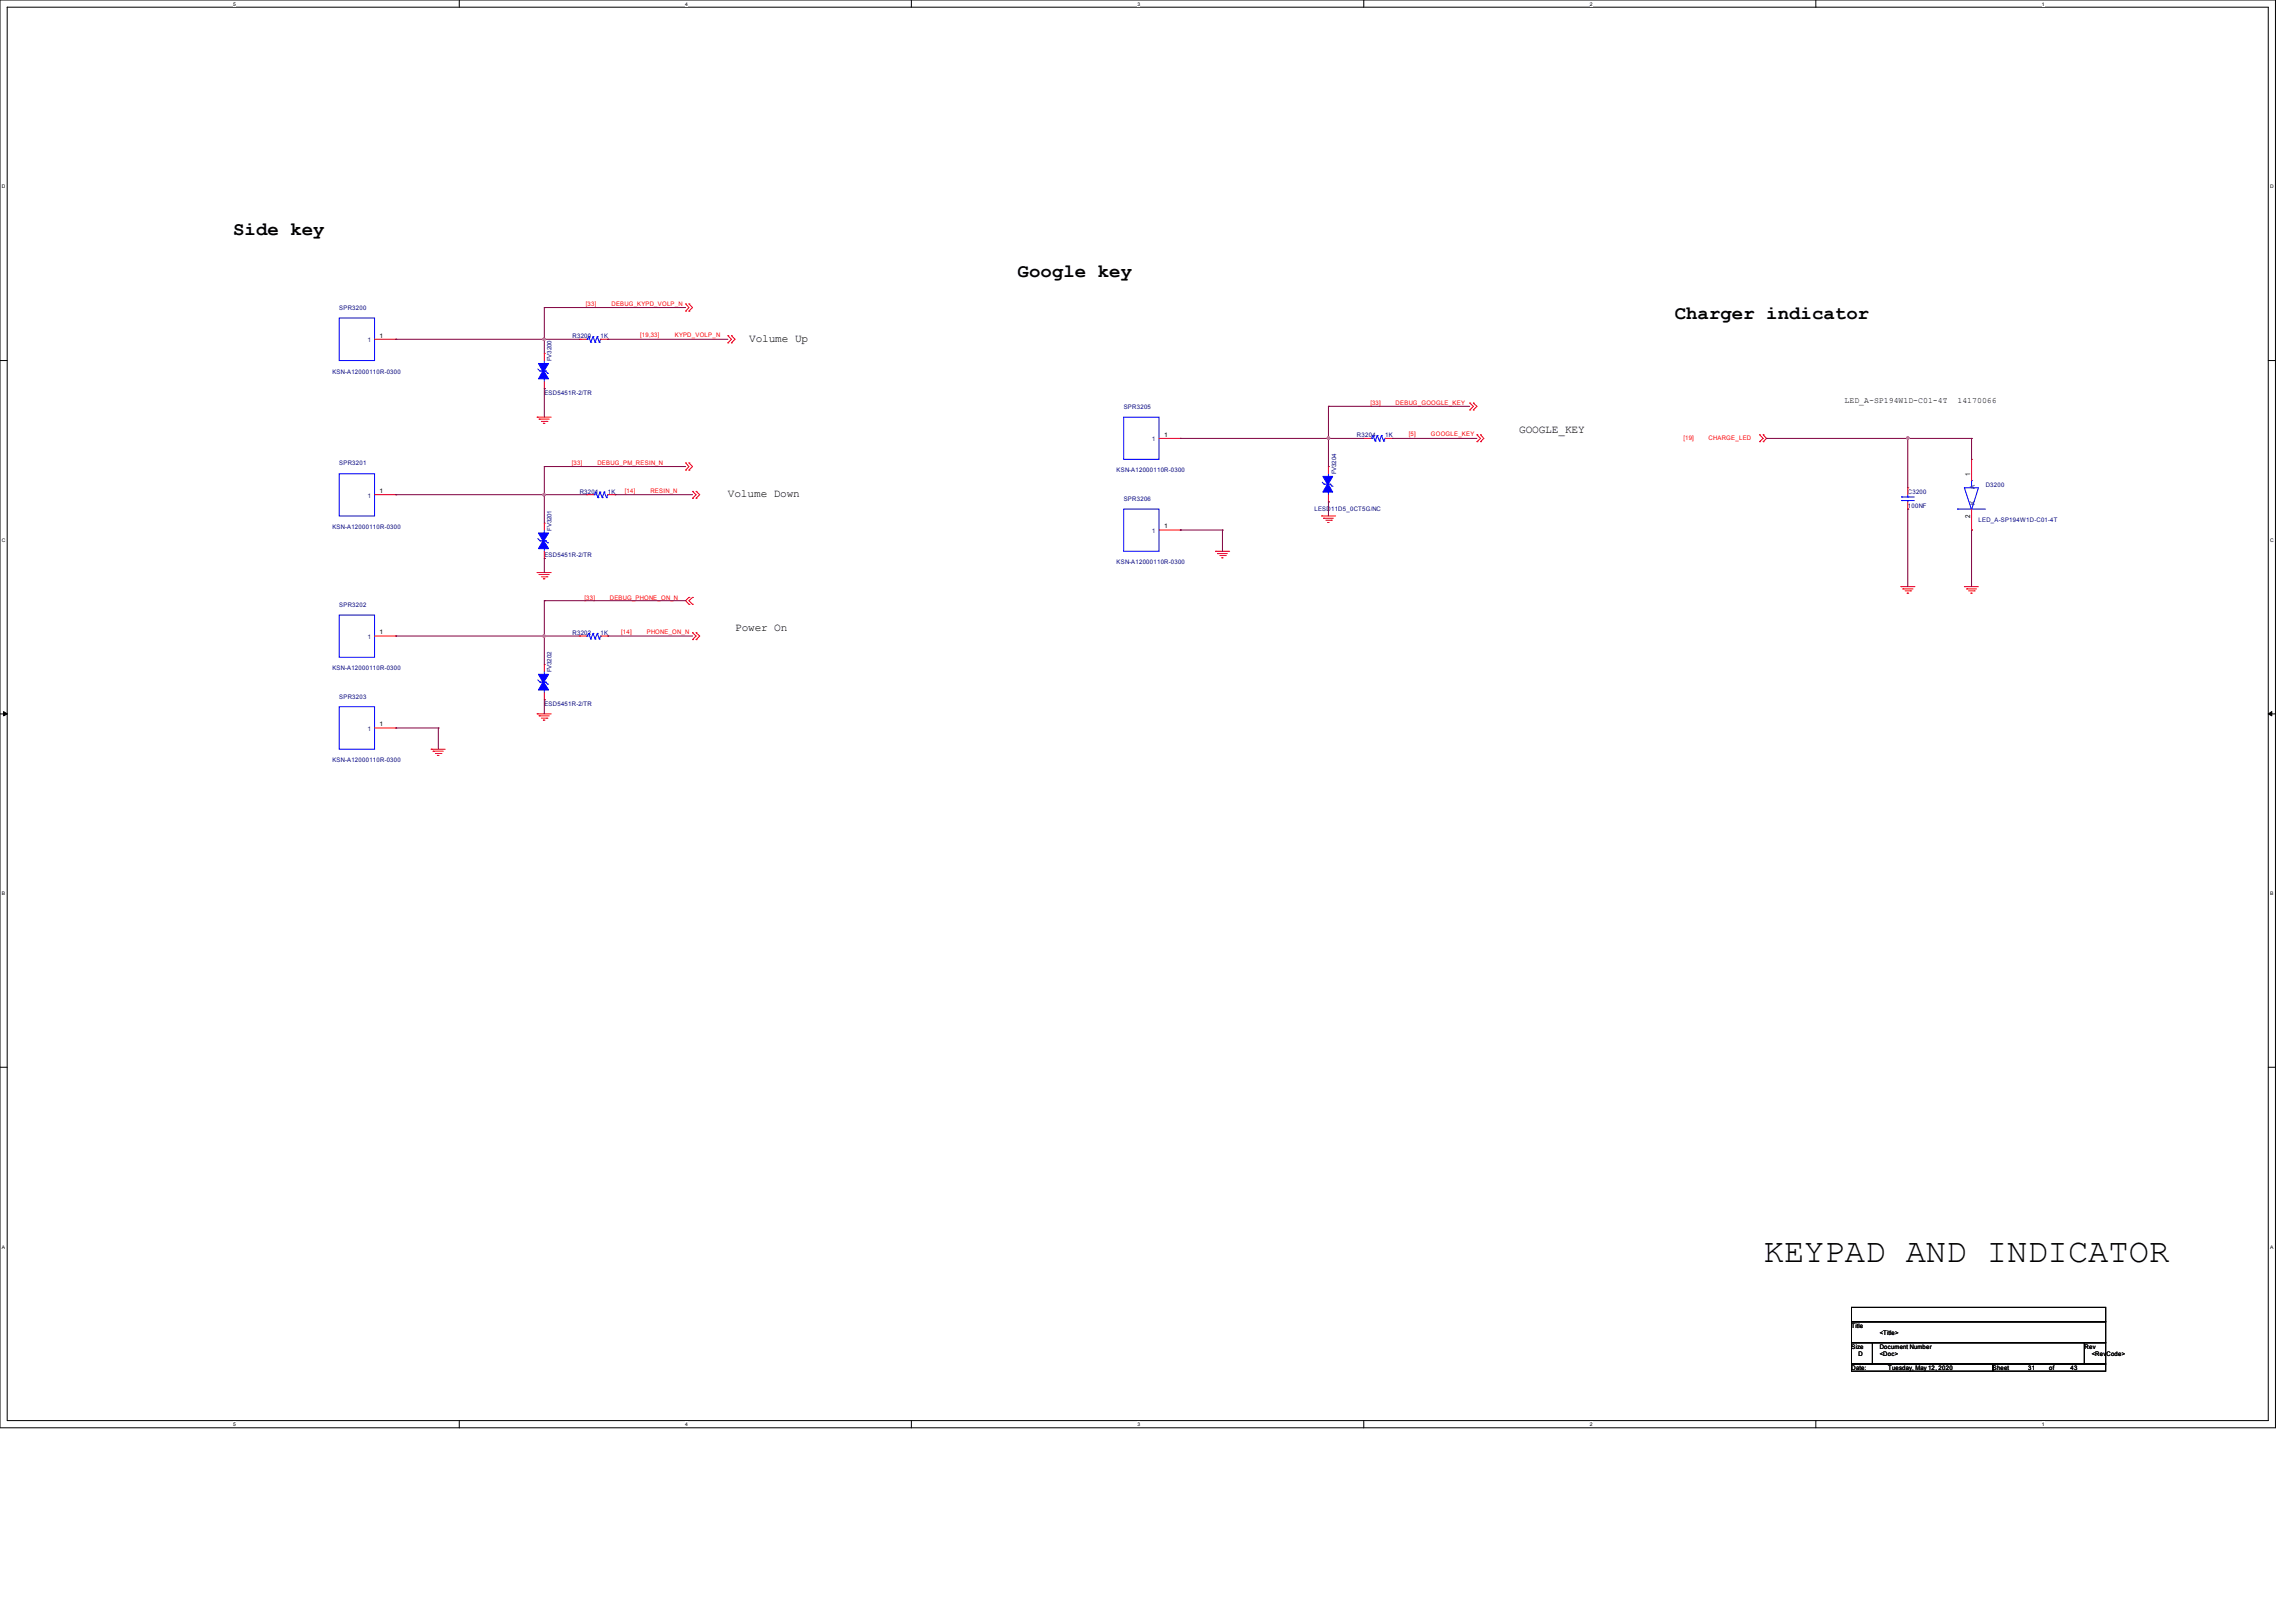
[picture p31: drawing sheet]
<svg xmlns="http://www.w3.org/2000/svg" width="297mm" height="210mm" viewBox="0 0 297 210" stroke-linecap="round" stroke-linejoin="round" font-family="sans-serif">
<defs><g id="words">
<text font-size="4.4" x="228.3" y="163.2">KEYPAD AND INDICATOR</text>
<g font-size="2.5">
<text x="30.2" y="30.4">Side key</text>
<text x="131.7" y="35.9">Google key</text>
<text x="216.7" y="41.3">Charger indicator</text>
</g>
<g font-size="1.4">
<text x="96.9" y="44.2">Volume Up</text>
<text x="196.6" y="56">GOOGLE_KEY</text>
<text x="94.2" y="64.3">Volume Down</text>
<text x="95.1" y="81.7">Power On</text>
</g>
<g font-size="1.1">
<text x="238.7" y="52.2">LED_A-SP194W1D-C01-4T</text>
<text x="253.3" y="52.2">14170066</text>
</g>
<g font-size=".9">
<text x="255" y="61.6" transform="rotate(-90 255 61.6)">1</text>
<text x="255" y="67" transform="rotate(-90 255 67)">2</text>
</g>
<g font-size=".9" fill="#004080">
<text x="255.6" y="65.4" transform="rotate(-90 255.6 65.4)">K</text>
<text x="255.6" y="63.2" transform="rotate(-90 255.6 63.2)">A</text>
</g>
<g font-size=".8" fill="#000080">
<text x="43.9" y="40.1">SPR3200</text>
<text x="71.4" y="46.7" transform="rotate(-90 71.4 46.7)">FV3200</text>
<text x="74.1" y="43.8">R3200</text>
<text x="77.7" y="43.8">1K</text>
<text x="43" y="48.3">KSN-A12000110R-0300</text>
<text x="70.4" y="51.1">ESD5451R-2/TR</text>
<text x="145.4" y="52.9">SPR3205</text>
<text x="175.6" y="56.6">R3204</text>
<text x="179.3" y="56.6">1K</text>
<text x="43.9" y="60.2">SPR3201</text>
<text x="75" y="63.9">R3201</text>
<text x="78.7" y="63.9">1K</text>
<text x="144.5" y="61.1">KSN-A12000110R-0300</text>
<text x="145.4" y="64.8">SPR3206</text>
<text x="172.9" y="61.4" transform="rotate(-90 172.9 61.4)">FV3204</text>
<text x="246.9" y="63.9">C3200</text>
<text x="246.9" y="65.7">100NF</text>
<text x="257" y="62.9">D3200</text>
<text x="43" y="68.5">KSN-A12000110R-0300</text>
<text x="71.4" y="68.7" transform="rotate(-90 71.4 68.7)">FV3201</text>
<text x="170.1" y="66.2">LESD11D5_0CT5G/NC</text>
<text x="256" y="67.5">LED_A-SP194W1D-C01-4T</text>
<text x="70.4" y="72.1">ESD5451R-2/TR</text>
<text x="144.5" y="73">KSN-A12000110R-0300</text>
<text x="43.9" y="78.5">SPR3202</text>
<text x="74.1" y="82.2">R3202</text>
<text x="77.7" y="82.2">1K</text>
<text x="43" y="86.7">KSN-A12000110R-0300</text>
<text x="71.4" y="87" transform="rotate(-90 71.4 87)">FV3202</text>
<text x="43.9" y="90.4">SPR3203</text>
<text x="70.4" y="91.3">ESD5451R-2/TR</text>
<text x="43" y="98.6">KSN-A12000110R-0300</text>
</g>
<g font-size=".8" fill="#f00">
<text x="75.8" y="39.5">[33]</text>
<text x="79.1" y="39.5">DEBUG_KYPD_VOLP_N</text>
<text x="82.9" y="43.6">[19,33]</text>
<text x="87.3" y="43.6">KYPD_VOLP_N</text>
<text x="177.3" y="52.4">[33]</text>
<text x="180.6" y="52.4">DEBUG_GOOGLE_KEY</text>
<text x="182.3" y="56.5">[5]</text>
<text x="185.2" y="56.5">GOOGLE_KEY</text>
<text x="217.9" y="56.9">[19]</text>
<text x="221.1" y="56.9">CHARGE_LED</text>
<text x="74" y="60.1">[33]</text>
<text x="77.3" y="60.1">DEBUG_PM_RESIN_N</text>
<text x="80.9" y="63.8">[14]</text>
<text x="84.2" y="63.8">RESIN_N</text>
<text x="75.7" y="77.6">[33]</text>
<text x="78.9" y="77.6">DEBUG_PHONE_ON_N</text>
<text x="80.4" y="82.1">[14]</text>
<text x="83.7" y="82.1">PHONE_ON_N</text>
</g>
<g font-size=".8" fill="#004080">
<text x="47.5" y="44.3">1</text>
<text x="149.1" y="57.1">1</text>
<text x="47.5" y="64.4">1</text>
<text x="149.1" y="69">1</text>
<text x="47.5" y="82.7">1</text>
<text x="47.5" y="94.6">1</text>
</g>
<g font-size=".8">
<text x="49.1" y="43.7">1</text>
<text x="150.6" y="56.5">1</text>
<text x="49.1" y="63.8">1</text>
<text x="150.6" y="68.4">1</text>
<text x="49.1" y="82.1">1</text>
<text x="49.1" y="94">1</text>
<text x="239.6" y="171.8">Title</text>
<text x="243.3" y="172.7">&lt;Title&gt;</text>
<text x="239.6" y="174.5">Size</text>
<text x="239.6" y="177.2">Date:</text>
<text x="240.5" y="175.4">D</text>
<text x="243.3" y="174.5">Document Number</text>
<text x="243.3" y="175.4">&lt;Doc&gt;</text>
<text x="244.4" y="177.2">Tuesday, May 12, 2020</text>
<text x="257.9" y="177.2">Sheet</text>
<text x="262.5" y="177.2">31</text>
<text x="265.2" y="177.2">of</text>
<text x="267.9" y="177.2">43</text>
<text x="269.8" y="174.5">Rev</text>
<text x="270.7" y="175.4">&lt;RevCode&gt;</text>
</g>
<g font-size=".6">
<text x="30.2" y=".7">5</text>
<text x="88.7" y=".7">4</text>
<text x="147.2" y=".7">3</text>
<text x="205.7" y=".7">2</text>
<text x="264.2" y=".7">1</text>
<text x=".3" y="24.4">D</text>
<text x="293.8" y="24.4">D</text>
<text x=".3" y="70.1">C</text>
<text x="293.8" y="70.1">C</text>
<text x=".3" y="115.8">B</text>
<text x="293.8" y="115.8">B</text>
<text x=".3" y="161.5">A</text>
<text x="293.8" y="161.5">A</text>
<text x="30.2" y="184.5">5</text>
<text x="88.7" y="184.5">4</text>
<text x="147.2" y="184.5">3</text>
<text x="205.7" y="184.5">2</text>
<text x="264.2" y="184.5">1</text>
</g>
</g></defs>
<path d="M0 0h294.5v184.7h-294.5zM.9 .9h292.6v182.9h-292.6z" fill="none" stroke="#000" stroke-width=".13"/>
<g fill="#fff">
<path d="M30.2 .1h.3v.7h-.3z"/>
<path d="M30.2 183.9h.3v.8h-.3z"/>
</g>
<path d="M59.4 0v.9M59.4 183.8v.9" fill="none" stroke="#000" stroke-width=".13"/>
<g fill="#fff">
<path d="M88.7 .1h.3v.7h-.3z"/>
<path d="M88.7 183.9h.3v.8h-.3z"/>
</g>
<path d="M117.9 0v.9M117.9 183.8v.9" fill="none" stroke="#000" stroke-width=".13"/>
<g fill="#fff">
<path d="M147.2 .1h.3v.7h-.3z"/>
<path d="M147.2 183.9h.3v.8h-.3z"/>
</g>
<path d="M176.5 0v.9M176.5 183.8v.9" fill="none" stroke="#000" stroke-width=".13"/>
<g fill="#fff">
<path d="M205.7 .1h.4v.7h-.4z"/>
<path d="M205.7 183.9h.4v.8h-.4z"/>
</g>
<path d="M235 0v.9M235 183.8v.9" fill="none" stroke="#000" stroke-width=".13"/>
<g fill="#fff">
<path d="M264.2 .1h.4v.7h-.4z"/>
<path d="M264.2 183.9h.4v.8h-.4z"/>
<path d="M.3 23.8h.4v.7h-.4z"/>
<path d="M293.8 23.8h.5v.7h-.5z"/>
<path d="M.3 69.5h.4v.7h-.4z"/>
<path d="M293.8 69.5h.5v.7h-.5z"/>
</g>
<path d="M0 46.7h.9M293.5 46.7h1" fill="none" stroke="#000" stroke-width=".13"/>
<g fill="#fff">
<path d="M.3 115.2h.4v.8h-.4z"/>
<path d="M293.8 115.2h.4v.8h-.4z"/>
</g>
<path d="M0 92.4h.9M293.5 92.4h1" fill="none" stroke="#000" stroke-width=".13"/>
<path d="M.5 92.1l.4 .3-.4 .2zM293.5 92.4l.5-.3v.5z" fill="#000" stroke="#000" stroke-width=".13"/>
<g fill="#fff">
<path d="M.3 161h.3v.7h-.3z"/>
<path d="M293.8 161h.4v.7h-.4z"/>
</g>
<path d="M0 138.1h.9M293.5 138.1h1M239.6 169.2h32.9v1.8h-32.9zM239.6 171h32.9v2.7h-32.9zM239.6 173.7h2.7v2.8h-2.7zM239.6 176.5h18.3v.9h-18.3zM242.3 173.7h27.4v2.8h-27.4zM257.9 176.5h14.6v.9h-14.6zM269.7 173.7h2.8v2.8h-2.8z" fill="none" stroke="#000" stroke-width=".13"/>
<g fill="none" stroke="#f00" stroke-width=".13">
<path d="M88.7 39.3h.1M88.7 39.3l.5 .5-.5 .5M89.2 39.3h.1M89.2 39.3l.4 .5-.4 .5M48.5 43.9h2.7M51.2 43.9h.1M69.5 54h.1M69.5 54h1.8M69.8 54.2h.1M69.8 54.2h1.3M70.1 54.5h.7M70.3 54.8h.1"/>
<path d="M70.3 54.8h.2M70.4 45.7h.1M70.4 50.3h.1M70.4 45.7v1M70.4 49.4v.9M70.8 54.5h.1M75 43.9h.1M75 43.9h.9M77.7 43.9h1M78.7 43.9h.1M88.7 59.9h.1M88.7 40.3h.1"/>
<path d="M88.7 59.9l.5 .5-.5 .4M89.2 59.9h.1M89.2 40.3h.1M89.2 59.9l.4 .5-.4 .4M94.2 44.4h.1M94.2 43.4h.1M94.2 43.4l.5 .5-.5 .5M94.7 44.4h.1M94.7 43.4h.1M94.7 43.4l.4 .5-.4 .5M150 56.7h2.7M152.7 56.7h.1"/>
<path d="M176.5 56.7h.1M176.5 56.7h.9M179.2 56.7h1M180.2 56.7h.1M190.2 53h.1M190.2 52.2h.1M190.2 52.2l.5 .4-.5 .4M190.7 53h.1M190.7 52.2h.1M190.7 52.2l.4 .4-.4 .4M191.1 57.1h.1M191.1 56.3h.1"/>
<path d="M191.1 56.3l.5 .4-.5 .4M191.6 57.1h.1M191.6 56.3h.1M191.6 56.3l.4 .4-.4 .4M227.7 57.1h.1M227.7 56.3h.1M227.7 56.3l.5 .4-.5 .4M228.2 56.3h.1M228.2 57.1h.1M228.2 56.3l.4 .4-.4 .4M255.1 59.4h.1M255.1 59.4v2.8"/>
<path d="M48.5 64h2.7M51.2 64h.1M69.5 74.1h.1M69.5 74.1h1.8M69.8 74.3h.1M69.8 74.3h1.3M70.1 74.6h.7M70.3 74.9h.1M70.3 74.9h.2M70.4 67.7h.1M70.4 72.3h.1M70.4 67.7v.9"/>
<path d="M70.4 71.3v1M70.8 74.6h.1M75.9 64h.1M75.9 64h.9M78.7 64h.9M79.6 64h.1M88.7 60.8h.1M89.2 60.8h.1M89.2 78.2h.1M89.2 77.3h.1M89.2 77.3l-.5 .4 .5 .5M89.6 64.5h.1"/>
<path d="M89.6 63.6h.1M89.6 77.3h.1M89.6 78.2h.1M89.6 63.6l.5 .4-.5 .5M89.6 77.3l-.4 .4 .4 .5M90.1 64.5h.1M90.1 63.6h.1M90.1 63.6l.5 .4-.5 .5M150 68.6h2.7M152.7 68.6h.1M157.3 71.3h.1M157.3 71.3h1.8"/>
<path d="M157.6 71.6h.1M157.6 71.6h1.2M157.9 71.9h.7M158.1 72.2h.1M158.1 72.2h.2M158.6 71.9h.1M171 66.8h.1M171 66.8h1.8M171.3 67.1h.1M171.3 67.1h1.3M171.6 67.3h.7M171.8 67.6h.1"/>
<path d="M171.8 67.6h.2M171.9 60.4h.1M171.9 64.9h.1M171.9 60.4v.9M171.9 64v.9M172.3 67.3h.1M246 75.9h.1M246 75.9h1.8M246.3 76.2h.1M246.3 76.2h1.3M246.5 76.5h.8M246.8 76.8h.1"/>
<path d="M246.8 76.8h.2M246.9 65.9h.1M246.9 63.1h.1M246.9 63.1v.9M246.9 64.9v1M247.3 76.5h.1M254.2 75.9h.1M254.2 75.9h1.8M254.5 76.2h.1M254.5 76.2h1.3M254.8 76.5h.7M255.1 76.8h.1"/>
<path d="M255.1 68.6h.1M255.1 65.9v2.7M255.5 76.5h.1M48.5 94.2h2.7M48.5 82.3h2.7M51.2 94.2h.1M51.2 82.3h.1M55.8 96.9h.1M55.8 96.9h1.8M56 97.2h.1M56 97.2h1.4M56.3 97.5h.8"/>
<path d="M56.6 97.7h.1M56.6 97.7h.2M57.1 97.5h.1M69.5 92.4h.1M69.5 92.4h1.8M69.8 92.6h.1M69.8 92.6h1.3M70.1 92.9h.7M70.3 93.2h.1M70.3 93.2h.2M70.4 86h.1M70.4 90.6h.1"/>
<path d="M70.4 86v.9M70.4 89.6v1M70.8 92.9h.1M75 82.3h.1M75 82.3h.9M77.7 82.3h1M78.7 82.3h.1M89.6 82.8h.1M89.6 81.9h.1M89.6 81.9l.5 .4-.5 .5M90.1 82.8h.1M90.1 81.9h.1"/>
<path d="M90.1 81.9l.5 .4-.5 .5"/>
</g>
<g fill="#00f" stroke="#00f" stroke-width=".13">
<path d="M69.7 87.2h1.3l-.7 1.1z"/>
<path d="M70.3 88.2l.7 1.1h-1.3z"/>
<path d="M69.7 47h1.3l-.7 1.1z"/>
<path d="M70.3 47.9l.7 1.1h-1.3z"/>
<path d="M171.2 61.6h1.3l-.7 1.1z"/>
<path d="M171.8 62.6l.7 1.1h-1.3z"/>
<path d="M69.7 69h1.3l-.7 1.1z"/>
<path d="M70.3 69.9l.7 1.1h-1.3z"/>
</g>
<g fill="none" stroke="#00f" stroke-width=".13">
<path d="M43.9 41.1h4.6v5.6h-4.6zM69.6 47.8l.3 .2M69.9 48h.1M69.9 48h.7M70.4 47.6h.1M70.4 48.5h.1M70.4 46.7v.9M70.4 48.5v.9M70.6 48h.1M70.6 48l.3 .3M70.9 48.3h.1M75.9 43.9h.1"/>
<path d="M76 43.9h.1M76.2 43.6h.1M76.2 43.6l-.2 .3M76.2 43.6l.3 .7M76.5 44.3h.1M76.8 43.6h.1M76.8 43.6l-.3 .7M76.8 43.6l.2 .7M77 44.3h.1M77.3 43.6h.1M77.3 43.6l-.3 .7M77.3 43.6l.3 .7"/>
<path d="M77.6 44.3h.1M77.7 43.9h.1M77.7 43.9l-.1 .4M145.4 54h4.6v5.4h-4.6zM177.4 56.7h.1M177.5 56.7h.1M177.7 56.3h.1M177.7 56.3l-.2 .4M177.7 56.3l.3 .8M178 57.1h.1M178.2 56.3h.1M178.2 56.3l-.2 .8"/>
<path d="M178.2 56.3l.3 .8M178.5 57.1h.1M178.8 56.3h.1M178.8 56.3l-.3 .8M178.8 56.3l.3 .8M179.1 57.1h.1M179.2 56.7h.1M179.2 56.7l-.1 .4M43.9 61.3h4.6v5.5h-4.6zM43.9 79.6h4.6v5.4h-4.6zM69.6 69.7l.3 .3M69.9 70h.1"/>
<path d="M69.9 70h.7M70.4 69.5h.1M70.4 70.4h.1M70.4 68.6v.9M70.4 70.4v.9M70.6 70h.1M70.6 70l.3 .2M70.9 70.2h.1M76.8 64h.1M76.9 64h.1M77.1 63.7h.1M77.1 63.7l-.2 .3"/>
<path d="M77.1 63.7l.3 .7M77.4 64.4h.1M77.6 63.7h.1M77.6 63.7l-.2 .7M77.6 63.7l.3 .7M77.9 64.4h.1M78.2 63.7h.1M78.2 63.7l-.3 .7M78.2 63.7l.3 .7M78.5 64.4h.1M78.7 64h.1M78.7 64l-.2 .4"/>
<path d="M145.4 65.9h4.6v5.4h-4.6zM171.1 62.4l.3 .3M171.4 62.7h.1M171.4 62.7h.7M171.9 62.2h.1M171.9 63.1h.1M171.9 61.3v.9M171.9 63.1v.9M172.1 62.7h.1M172.1 62.7l.3 .2M172.4 62.9h.1M246.1 64.3h.1"/>
<path d="M246.1 64.8h.1M246.1 64.3h1.6M246.1 64.8h1.6M246.9 64.8h.1M246.9 64.3h.1M246.9 64v.3M246.9 64.8v.1M253.3 65.9h.1M253.3 65.9h3.7M254.2 63.1h1.8l-.9 2.9zM254.2 63.1h.1M255.1 62.2h.1"/>
<path d="M255.1 62.2v.9M43.9 91.4h4.6v5.5h-4.6zM69.6 88l.3 .3M69.9 88.3h.1M69.9 88.3h.7M70.4 87.8h.1M70.4 88.7h.1M70.4 86.9v.9M70.4 88.7v.9M70.6 88.3h.1M70.6 88.3l.3 .2M70.9 88.5h.1"/>
<path d="M75.9 82.3h.1M76 82.3h.1M76.2 82h.1M76.2 82l-.2 .3M76.2 82l.3 .7M76.5 82.7h.1M76.8 82h.1M76.8 82l-.3 .7M76.8 82l.2 .7M77 82.7h.1M77.3 82h.1M77.3 82l-.3 .7"/>
<path d="M77.3 82l.3 .7M77.6 82.7h.1M77.7 82.3h.1M77.7 82.3l-.1 .4"/>
</g>
<g fill="none" stroke="#800040" stroke-width=".13">
<path d="M70.4 39.8h.1M70.4 39.8v5.9M70.4 39.8h18.3M51.2 43.9h.1M51.2 43.9h23.8M70.4 43.9h.1M70.4 50.3h.1M70.4 50.3v3.7M78.7 43.9h.1M78.7 43.9h15.5M152.7 56.7h.1M152.7 56.7h23.8"/>
<path d="M171.9 56.7h.1M171.9 52.6h.1M171.9 52.6v7.8M171.9 52.6h18.3M180.2 56.7h.1M180.2 56.7h10.9M228.6 56.7h.1M228.6 56.7h26.5M246.9 56.7h.1M246.9 56.7v6.4M255.1 56.7h.1M255.1 56.7v2.7"/>
<path d="M51.2 64h.1M51.2 64h24.7M70.4 60.4h.1M70.4 77.7h.1M70.4 72.3h.1M70.4 64h.1M70.4 60.4v7.3M70.4 72.3v1.8M70.4 77.7v8.3M70.4 60.4h18.3M70.4 77.7h18.3M79.6 64h.1"/>
<path d="M79.6 64h10M152.7 68.6h.1M152.7 68.6h5.5M158.2 68.6h.1M158.2 68.6v2.7M171.9 64.9h.1M171.9 64.9v1.9M246.9 65.9h.1M246.9 65.9v10M255.1 68.6h.1M255.1 68.6v7.3M51.2 82.3h.1"/>
<path d="M51.2 94.2h.1M51.2 82.3h23.8M51.2 94.2h5.5M56.7 94.2h.1M56.7 94.2v2.7M70.4 82.3h.1M70.4 90.6h.1M70.4 90.6v1.8M78.7 82.3h.1M78.7 82.3h10.9"/>
</g>
<g fill="#f0f" stroke="#f0f" stroke-width=".13">
<circle cx="70.4" cy="43.9" r=".17"/>
<circle cx="70.4" cy="82.3" r=".17"/>
<circle cx="70.4" cy="64" r=".17"/>
<circle cx="246.9" cy="56.7" r=".17"/>
<circle cx="171.9" cy="56.7" r=".17"/>
</g>
<use href="#words"/>
</svg>
